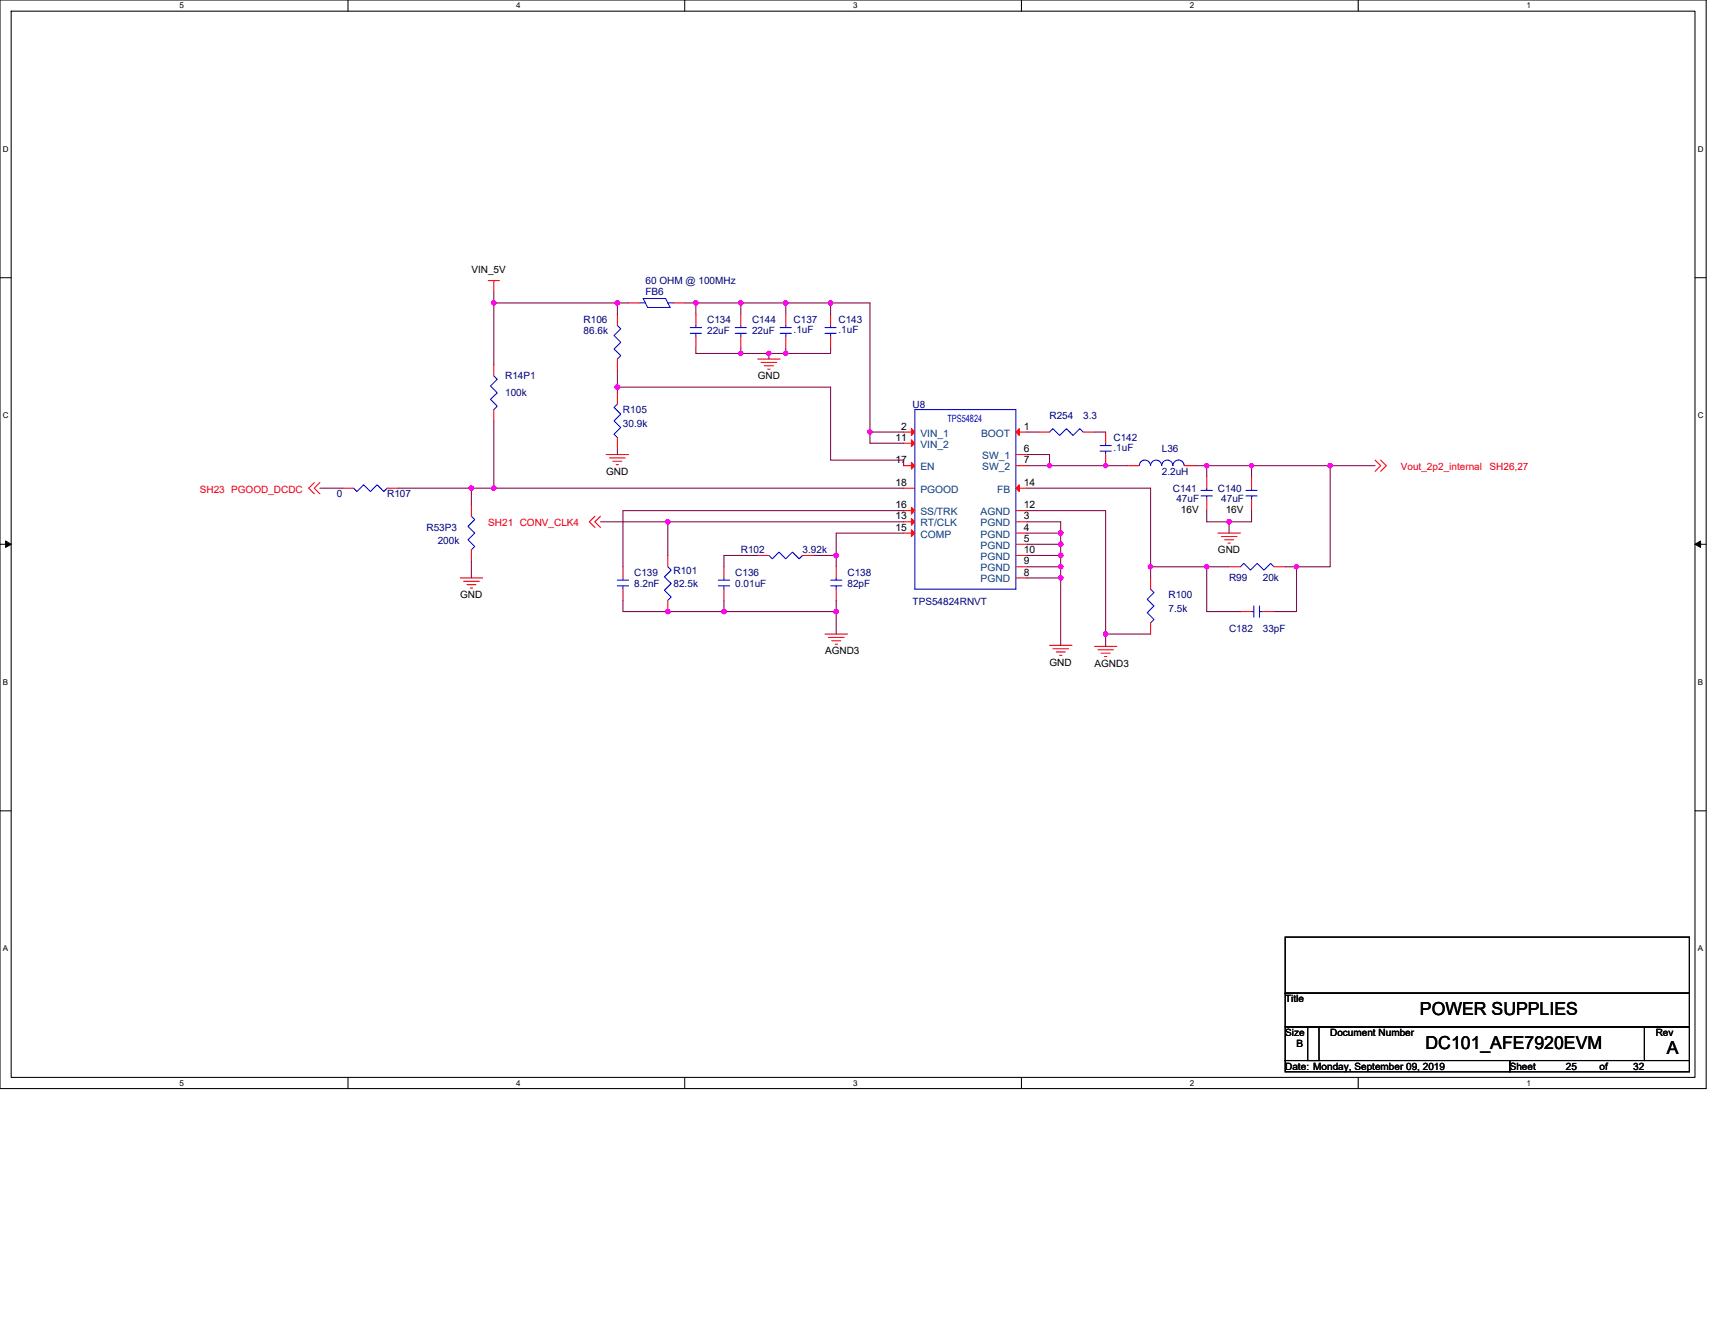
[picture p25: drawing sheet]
<svg xmlns="http://www.w3.org/2000/svg" width="279mm" height="216mm" viewBox="0 0 279 216" stroke-linecap="round" stroke-linejoin="round" font-family="sans-serif">
<defs><g id="words">
<g font-size="2.9">
<text x="231.3" y="165.4">POWER SUPPLIES</text>
<text x="232.2" y="170.9">DC101_AFE7920EVM</text>
<text x="271.6" y="171.8">A</text>
</g>
<g font-size="1.7">
<text x="145.9" y="71.8">11</text>
<text x="146.8" y="70">2</text>
<text x="166.8" y="70">1</text>
<text x="145.9" y="75.5">17</text>
<text x="166.8" y="73.7">6</text>
<text x="166.8" y="75.5">7</text>
<text x="145.9" y="79.2">18</text>
<text x="145.9" y="82.8">16</text>
<text x="166.8" y="82.8">12</text>
<text x="166.8" y="79.2">14</text>
<text x="145.9" y="86.5">15</text>
<text x="145.9" y="84.6">13</text>
<text x="166.8" y="84.6">3</text>
<text x="166.8" y="86.5">4</text>
<text x="166.8" y="88.3">5</text>
<text x="166.8" y="90.1">10</text>
<text x="166.8" y="92">9</text>
<text x="166.8" y="93.8">8</text>
</g>
<g font-size="1.7" fill="#004080">
<text x="149.9" y="71.1">VIN_1</text>
<text x="159.8" y="71.1">BOOT</text>
<text x="149.9" y="73">VIN_2</text>
<text x="149.9" y="76.6">EN</text>
<text x="160" y="74.8">SW_1</text>
<text x="160" y="76.6">SW_2</text>
<text x="149.9" y="80.3">PGOOD</text>
<text x="149.9" y="83.9">SS/TRK</text>
<text x="159.7" y="83.9">AGND</text>
<text x="162.5" y="80.3">FB</text>
<text x="149.9" y="87.6">COMP</text>
<text x="149.9" y="85.8">RT/CLK</text>
<text x="159.7" y="85.8">PGND</text>
<text x="159.7" y="87.6">PGND</text>
<text x="159.7" y="89.4">PGND</text>
<text x="159.7" y="91.2">PGND</text>
<text x="159.7" y="93.1">PGND</text>
<text x="159.7" y="94.9">PGND</text>
</g>
<g font-size="1.6">
<text x="76.8" y="44.4">VIN_5V</text>
<text x="123.4" y="61.8">GND</text>
<text x="98.7" y="77.4">GND</text>
<text x="192.4" y="83.6">16V</text>
<text x="199.7" y="83.6">16V</text>
<text x="198.4" y="90.2">GND</text>
<text x="75" y="97.5">GND</text>
<text x="134.4" y="106.6">AGND3</text>
<text x="171" y="108.5">GND</text>
<text x="178.3" y="108.6">AGND3</text>
<text x="209.4" y="163.3">Title</text>
<text x="209.4" y="168.8">Size</text>
<text x="211.2" y="170.6">B</text>
<text x="216.7" y="168.8">Document Number</text>
<text x="269.7" y="168.8">Rev</text>
<text x="209.4" y="174.3">Date: Monday, September 09, 2019</text>
<text x="246" y="174.3">Sheet</text>
<text x="255.1" y="174.3">25</text>
<text x="260.6" y="174.3">of</text>
<text x="266.1" y="174.3">32</text>
</g>
<g font-size="1.6" fill="#000080">
<text x="105.2" y="46.3">60 OHM @ 100MHz</text>
<text x="95.1" y="52.7">R106</text>
<text x="105.2" y="48.1">FB6</text>
<text x="115.2" y="52.7">C134</text>
<text x="122.5" y="52.7">C144</text>
<text x="129.3" y="52.7">C137</text>
<text x="136.6" y="52.7">C143</text>
<text x="95.1" y="54.5">86.6k</text>
<text x="115.2" y="54.5">22uF</text>
<text x="122.5" y="54.5">22uF</text>
<text x="129.3" y="54.3">.1uF</text>
<text x="136.6" y="54.3">.1uF</text>
<text x="82.3" y="61.8">R14P1</text>
<text x="82.3" y="64.6">100k</text>
<text x="101.5" y="67.3">R105</text>
<text x="101.5" y="69.5">30.9k</text>
<text x="148.7" y="66.4">U8</text>
<text x="171" y="68.2">R254</text>
<text x="176.5" y="68.2">3.3</text>
<text x="181.4" y="71.9">C142</text>
<text x="181.4" y="73.5">.1uF</text>
<text x="189.3" y="73.7">L36</text>
<text x="189.3" y="77.4">2.2uH</text>
<text x="54.9" y="81">0</text>
<text x="63.1" y="81">R107</text>
<text x="191.1" y="80.1">C141</text>
<text x="191.6" y="81.8">47uF</text>
<text x="198.4" y="80.1">C140</text>
<text x="199" y="81.8">47uF</text>
<text x="69.5" y="86.5">R53P3</text>
<text x="71.3" y="88.7">200k</text>
<text x="103.3" y="93.8">C139</text>
<text x="103.3" y="95.7">8.2nF</text>
<text x="109.7" y="93.5">R101</text>
<text x="109.7" y="95.7">82.5k</text>
<text x="119.8" y="93.8">C136</text>
<text x="119.8" y="95.7">0.01uF</text>
<text x="120.7" y="90.2">R102</text>
<text x="130.7" y="90.2">3.92k</text>
<text x="138.1" y="93.8">C138</text>
<text x="138.1" y="95.7">82pF</text>
<text x="200.2" y="94.7">R99</text>
<text x="205.7" y="94.7">20k</text>
<text x="148.7" y="98.6">TPS54824RNVT</text>
<text x="190.4" y="97.5">R100</text>
<text x="190.4" y="99.7">7.5k</text>
<text x="200.2" y="103">C182</text>
<text x="205.7" y="103">33pF</text>
</g>
<text font-size="1.6" fill="#00f" x="154.3" y="68.8">TPS54824</text>
<g font-size="1.6" fill="#f00">
<text x="228.2" y="76.6">Vout_2p2_internal</text>
<text x="242.7" y="76.6">SH26,27</text>
<text x="32.6" y="80.3">SH23 PGOOD_DCDC</text>
<text x="79.5" y="85.8">SH21 CONV_CLK4</text>
</g>
<g font-size="1.3">
<text x="29.3" y="1.4">5</text>
<text x="84.1" y="1.4">4</text>
<text x="139" y="1.4">3</text>
<text x="193.8" y="1.4">2</text>
<text x="248.7" y="1.4">1</text>
<text x=".5" y="24.7">D</text>
<text x="276.6" y="24.7">D</text>
<text x=".5" y="68.2">C</text>
<text x="276.6" y="68.2">C</text>
<text x=".5" y="111.6">B</text>
<text x="276.6" y="111.6">B</text>
<text x=".5" y="155">A</text>
<text x="276.6" y="155">A</text>
<text x="29.3" y="176.9">5</text>
<text x="84.1" y="176.9">4</text>
<text x="139" y="176.9">3</text>
<text x="193.8" y="176.9">2</text>
<text x="248.7" y="176.9">1</text>
</g>
</g></defs>
<path d="M0 0h278v177.4h-278zM1.8 1.8h274.3v173.8h-274.3z" fill="none" stroke="#000" stroke-width=".17"/>
<g fill="#fff">
<path d="M29.3 .2h.7v1.5h-.7z"/>
<path d="M29.3 175.7h.7v1.5h-.7z"/>
</g>
<path d="M56.7 0v1.8M56.7 175.6v1.8" fill="none" stroke="#000" stroke-width=".17"/>
<g fill="#fff">
<path d="M84.1 .2h.7v1.5h-.7z"/>
<path d="M84.1 175.7h.7v1.5h-.7z"/>
</g>
<path d="M111.5 0v1.8M111.5 175.6v1.8" fill="none" stroke="#000" stroke-width=".17"/>
<g fill="#fff">
<path d="M139 .2h.7v1.5h-.7z"/>
<path d="M139 175.7h.7v1.5h-.7z"/>
</g>
<path d="M166.4 0v1.8M166.4 175.6v1.8" fill="none" stroke="#000" stroke-width=".17"/>
<g fill="#fff">
<path d="M193.8 .2h.8v1.5h-.8z"/>
<path d="M193.8 175.7h.8v1.5h-.8z"/>
</g>
<path d="M221.3 0v1.8M221.3 175.6v1.8" fill="none" stroke="#000" stroke-width=".17"/>
<g fill="#fff">
<path d="M248.7 .2h.7v1.5h-.7z"/>
<path d="M248.7 175.7h.7v1.5h-.7z"/>
<path d="M.5 23.5h.9v1.5h-.9z"/>
<path d="M276.6 23.5h1v1.5h-1z"/>
<path d="M.5 67h.9v1.4h-.9z"/>
<path d="M276.6 67h1v1.4h-1z"/>
</g>
<path d="M0 45.3h1.8M276.1 45.3h1.9" fill="none" stroke="#000" stroke-width=".17"/>
<g fill="#fff">
<path d="M.5 110.4h.8v1.5h-.8z"/>
<path d="M276.6 110.4h.9v1.5h-.9z"/>
</g>
<path d="M0 88.7h1.8M276.1 88.7h1.9" fill="none" stroke="#000" stroke-width=".17"/>
<path d="M.9 88.2l.9 .5-.9 .5zM276.1 88.7l1-.5v1z" fill="#000" stroke="#000" stroke-width=".16"/>
<g fill="#fff">
<path d="M.5 153.8h.8v1.5h-.8z"/>
<path d="M276.6 153.8h.9v1.5h-.9z"/>
</g>
<path d="M0 132.1h1.8M276.1 132.1h1.9M209.4 152.7h65.8v9.1h-65.8zM209.4 161.8h65.8v5.5h-65.8zM209.4 167.3h5.5v5.5h-5.5zM209.4 172.8h36.6v1.8h-36.6zM213 167.3h54.9v5.5h-54.9zM246 172.8h29.2v1.8h-29.2zM267.9 167.3h7.3v5.5h-7.3z" fill="none" stroke="#000" stroke-width=".17"/>
<g fill="none" stroke="#f00" stroke-width=".17">
<path d="M79.5 45.7h1.9M80.5 45.7v1.8M80.5 59.4v1.9M100.6 51.2v1.8M100.6 58.5v1.8M102.4 49.4h1.8M109.7 49.4h1.8M113.4 51.2v1.8M113.4 54.9v1.8M120.7 51.2v1.8M120.7 54.9v1.8M123.4 58.5h3.7"/>
<path d="M124 59.1h2.5M124.5 59.6h1.5M128 51.2v1.8M128 54.9v1.8M135.3 51.2v1.8M135.3 54.9v1.8M51.2 78.6l-.9 .9 .9 1M52.1 78.6l-.9 .9 .9 1M55.8 79.5h1.8M63.1 79.5h1.8M80.5 66.7v1.9M98.7 74.1h3.7"/>
<path d="M99.3 74.6h2.6M99.8 75.2h1.5M100.4 75.7h.4M100.6 71.3v1.9M100.6 64v1.8M125.1 60.2h.4M147.2 70.4h1.8M147.2 72.2h1.8M147.2 79.5h1.8M147.2 75.9h1.8M165.5 70.4h1.8M165.5 74.1h1.8"/>
<path d="M165.5 75.9h1.8M165.5 79.5h1.8M169.2 70.4h1.8M176.5 70.4h1.8M180.1 70.4v1.8M180.1 74.1v1.8M183.8 75.9h1.8M192.9 75.9h1.9M196.6 77.7v1.8M203.9 77.7v1.8M224 75l.9 .9-.9 .9M224.9 75l.9 .9-.9 .9"/>
<path d="M75 94.2h3.6M75.5 94.7h2.6M76.1 95.3h1.4M76.6 95.8h.4M76.8 82.3v1.8M76.8 89.6v1.8M96.9 84.1l-.9 .9 .9 .9M97.8 84.1l-.9 .9 .9 .9M101.5 92.4v1.8M101.5 96v1.8M108.8 90.5v1.9M108.8 97.8v1.9"/>
<path d="M117.9 92.4v1.8M117.9 96v1.8M123.4 90.5h1.9M130.7 90.5h1.9M136.2 92.4v1.8M136.2 96v1.8M147.2 83.2h1.8M147.2 86.9h1.8M147.2 85h1.8M165.5 85h1.8M165.5 86.9h1.8M165.5 88.7h1.8"/>
<path d="M165.5 83.2h1.8M165.5 90.5h1.8M165.5 92.4h1.8M165.5 94.2h1.8M187.5 94.2v1.8M196.6 81.4v1.8M198.4 86.9h3.7M199 87.4h2.5M199.5 87.9h1.5M200.1 88.5h.3M200.2 92.4h1.9M202.1 99.7h1.8"/>
<path d="M203.9 81.4v1.8M205.7 99.7h1.9M207.6 92.4h1.8M134.4 103.3h3.7M135 103.9h2.5M135.5 104.4h1.5M136.1 105h.3M171 105.2h3.6M171.5 105.7h2.6M172.1 106.2h1.4M172.6 106.8h.4M178.3 105.3h3.6"/>
<path d="M178.9 105.9h2.5M179.4 106.4h1.5M179.9 107h.4M187.5 101.5v1.8"/>
</g>
<g fill="none" stroke="#00f" stroke-width=".17">
<path d="M100.6 53l.5 .6-1.1 1.1 1.1 1.1-1.1 1.1 1.1 1.1-.5 .5M104.2 49.4h1M104.8 48.6h3.6l.8 1.5h-3.7zM108.8 49.4h.9M112.5 53.4h1.8M112.5 54.3h1.8M113.4 53v.4M113.4 54.3v.6M119.8 53.4h1.8M119.8 54.3h1.8M120.7 53v.4M120.7 54.3v.6"/>
<path d="M127.1 53.4h1.8M127.1 54.3h1.8M128 53v.4M128 54.3v.6M134.4 53.4h1.8M134.4 54.3h1.8M135.3 53v.4M135.3 54.3v.6M57.6 79.5l.5 .6 1.1-1.1 1.1 1.1 1.1-1.1 1.1 1.1 .6-.6M80.5 61.3l.5 .5-1.1 1.1 1.1 1.1-1.1 1.1 1.1 1.1-.5 .5M100.6 65.8l-.6 .6 1.1 1.1-1.1 1.1 1.1 1.1-1.1 1.1 .6 .5M149 66.7h16.5v29.3h-16.5z"/>
<path d="M171 70.4l.5-.6 1.1 1.2 1.1-1.2 1.1 1.2 1.1-1.2 .6 .6M179.2 72.6h1.8M179.2 73.5h1.8M180.1 72.2v.4M180.1 73.5v.6M185.6 75.9a.91 .91 0 0 1 .9-.9 .91 .91 0 0 1 .9 .9 .91 .91 0 0 1 .9-.9 .91 .91 0 0 1 1 .9 .91 .91 0 0 1 .9-.9 .91 .91 0 0 1 .9 .9M191.1 75.9a.91 .91 0 0 1 .9-.9 .91 .91 0 0 1 .9 .9M195.7 79.9h1.8M196.6 79.5v.4M203 79.9h1.8M203.9 79.5v.4M76.8 84.1l.5 .6-1.1 1.1 1.1 1.1-1.1 1 1.1 1.1-.5 .6"/>
<path d="M100.6 94.5h1.8M100.6 95.5h1.8M101.5 94.2v.3M101.5 95.5v.5M108.8 92.4l.5 .5-1.1 1.1 1.1 1.1-1.1 1.1 1.1 1.1-.5 .5M117 94.5h1.9M117 95.5h1.9M117.9 94.2v.3M117.9 95.5v.5M125.3 90.5l.5 .6 1.1-1.1 1.1 1.1 1.1-1.1 1.1 1.1 .5-.6M135.3 94.5h1.9M135.3 95.5h1.9"/>
<path d="M136.2 94.2v.3M136.2 95.5v.5M187.5 96l.5 .6-1.1 1 1.1 1.1-1.1 1.1 1.1 1.1-.5 .6M195.7 80.8h1.8M196.6 80.8v.6M202.1 92.4l.5-.6 1.1 1.1 1.1-1.1 1.1 1.1 1.1-1.1 .6 .6M203 80.8h1.8M203.9 99.7h.4M203.9 80.8v.6M204.3 98.7v1.9M205.2 99.7h.5M205.2 98.7v1.9"/>
</g>
<g fill="#f00" stroke="#f00" stroke-width=".17">
<path d="M165.5 70.4l.6-.6v1.2z"/>
<path d="M148.5 69.8l.5 .6-.5 .6z"/>
<path d="M148.5 71.7l.5 .5-.5 .6z"/>
<path d="M148.5 75.3l.5 .6-.5 .5z"/>
<path d="M148.5 82.7l.5 .5-.5 .6z"/>
<path d="M148.5 86.3l.5 .6-.5 .5z"/>
<path d="M165.5 79.5l.6-.5v1.1z"/>
<path d="M148.5 84.5l.5 .5-.5 .6z"/>
</g>
<g fill="none" stroke="#800040" stroke-width=".17">
<path d="M80.5 49.4h20.1M80.5 49.4v10M80.5 47.5v1.9M100.6 49.4v1.8M100.6 49.4h1.8M111.5 49.4h1.9M113.4 49.4h7.3M113.4 56.7v.9h7.3M113.4 49.4v1.8M120.7 49.4h7.3M120.7 57.6h4.6M120.7 49.4v1.8"/>
<path d="M120.7 56.7v.9M125.3 57.6h2.7M125.3 57.6v.9M128 49.4h7.3M128 49.4v1.8M128 56.7v.9M135.3 49.4h6.4v21M135.3 49.4v1.8M135.3 56.7v.9h-7.3M52.1 79.5h3.7M64.9 79.5h11.9M76.8 79.5v2.8"/>
<path d="M76.8 79.5h3.7M80.5 68.6v10.9M80.5 79.5h66.7M100.6 63.1h34.7v11.9h11.9v.9M100.6 60.3v2.8M100.6 63.1v.9M100.6 73.2v.9M141.7 70.4v1.8h5.5M141.7 70.4h5.5M167.3 79.5h20.2v12.9M167.3 74.1h3.7v1.8M167.3 75.9h3.7"/>
<path d="M167.3 70.4h1.9M171 75.9h12.8M178.3 70.4h1.8M194.8 75.9h1.8M196.6 75.9v1.8M196.6 75.9h7.3M203.9 75.9h12.8M203.9 75.9v1.8M216.7 75.9v16.5h-5.5M216.7 75.9h7.3M76.8 91.4v2.8M97.8 85h11"/>
<path d="M101.5 97.8v1.9h16.4M108.8 85h38.4M108.8 85v5.5M117.9 97.8v1.9M117.9 99.7h18.3M123.4 90.5h-5.5v1.9M132.6 90.5h3.6M136.2 97.8v1.9M136.2 90.5v1.9M136.2 99.7v3.6M147.2 83.2h-45.7v9.2M147.2 86.9h-11v3.6"/>
<path d="M167.3 83.2h12.8v20.1M167.3 85h5.5v1.9M167.3 86.9h5.5M167.3 88.7h5.5M167.3 90.5h5.5M167.3 92.4h5.5M167.3 94.2h5.5M172.8 86.9v1.8M172.8 88.7v1.8M172.8 90.5v1.9M172.8 92.4v1.8M172.8 94.2v11"/>
<path d="M187.5 92.4v1.8M187.5 92.4h9.1M196.6 83.2v1.8h3.6M196.6 92.4v7.3h5.5M196.6 92.4h3.6M200.2 85v1.9M203.9 83.2v1.8h-3.7M209.4 92.4h1.8M211.2 92.4v7.3h-3.6M180.1 103.3v2M180.1 103.3h7.4"/>
</g>
<g fill="#f0f" stroke="#f0f" stroke-width=".17">
<circle cx="80.4" cy="49.4" r=".36"/>
<circle cx="135.3" cy="49.4" r=".36"/>
<circle cx="141.7" cy="70.4" r=".36"/>
<circle cx="120.7" cy="57.6" r=".35"/>
<circle cx="128" cy="57.6" r=".36"/>
<circle cx="125.3" cy="57.6" r=".35"/>
<circle cx="180.1" cy="75.9" r=".35"/>
<circle cx="171" cy="75.9" r=".35"/>
<circle cx="196.6" cy="75.9" r=".36"/>
<circle cx="203.9" cy="75.9" r=".35"/>
<circle cx="76.8" cy="79.5" r=".36"/>
<circle cx="187.4" cy="92.3" r=".36"/>
<circle cx="180.1" cy="103.3" r=".35"/>
<circle cx="108.8" cy="85" r=".36"/>
<circle cx="200.2" cy="85" r=".36"/>
<circle cx="136.2" cy="90.5" r=".36"/>
<circle cx="172.8" cy="86.8" r=".36"/>
<circle cx="172.8" cy="90.5" r=".36"/>
<circle cx="172.8" cy="88.7" r=".36"/>
<circle cx="172.8" cy="92.3" r=".36"/>
<circle cx="172.8" cy="94.2" r=".36"/>
<circle cx="196.6" cy="92.3" r=".36"/>
<circle cx="211.2" cy="92.3" r=".35"/>
<circle cx="108.8" cy="99.7" r=".36"/>
<circle cx="117.9" cy="99.7" r=".36"/>
<circle cx="136.2" cy="99.7" r=".36"/>
<circle cx="216.7" cy="75.9" r=".35"/>
<circle cx="120.7" cy="49.4" r=".36"/>
<circle cx="113.4" cy="49.4" r=".36"/>
<circle cx="80.4" cy="79.5" r=".35"/>
<circle cx="100.6" cy="49.4" r=".36"/>
<circle cx="128" cy="49.4" r=".36"/>
<circle cx="100.6" cy="63.1" r=".36"/>
</g>
<use href="#words"/>
</svg>
